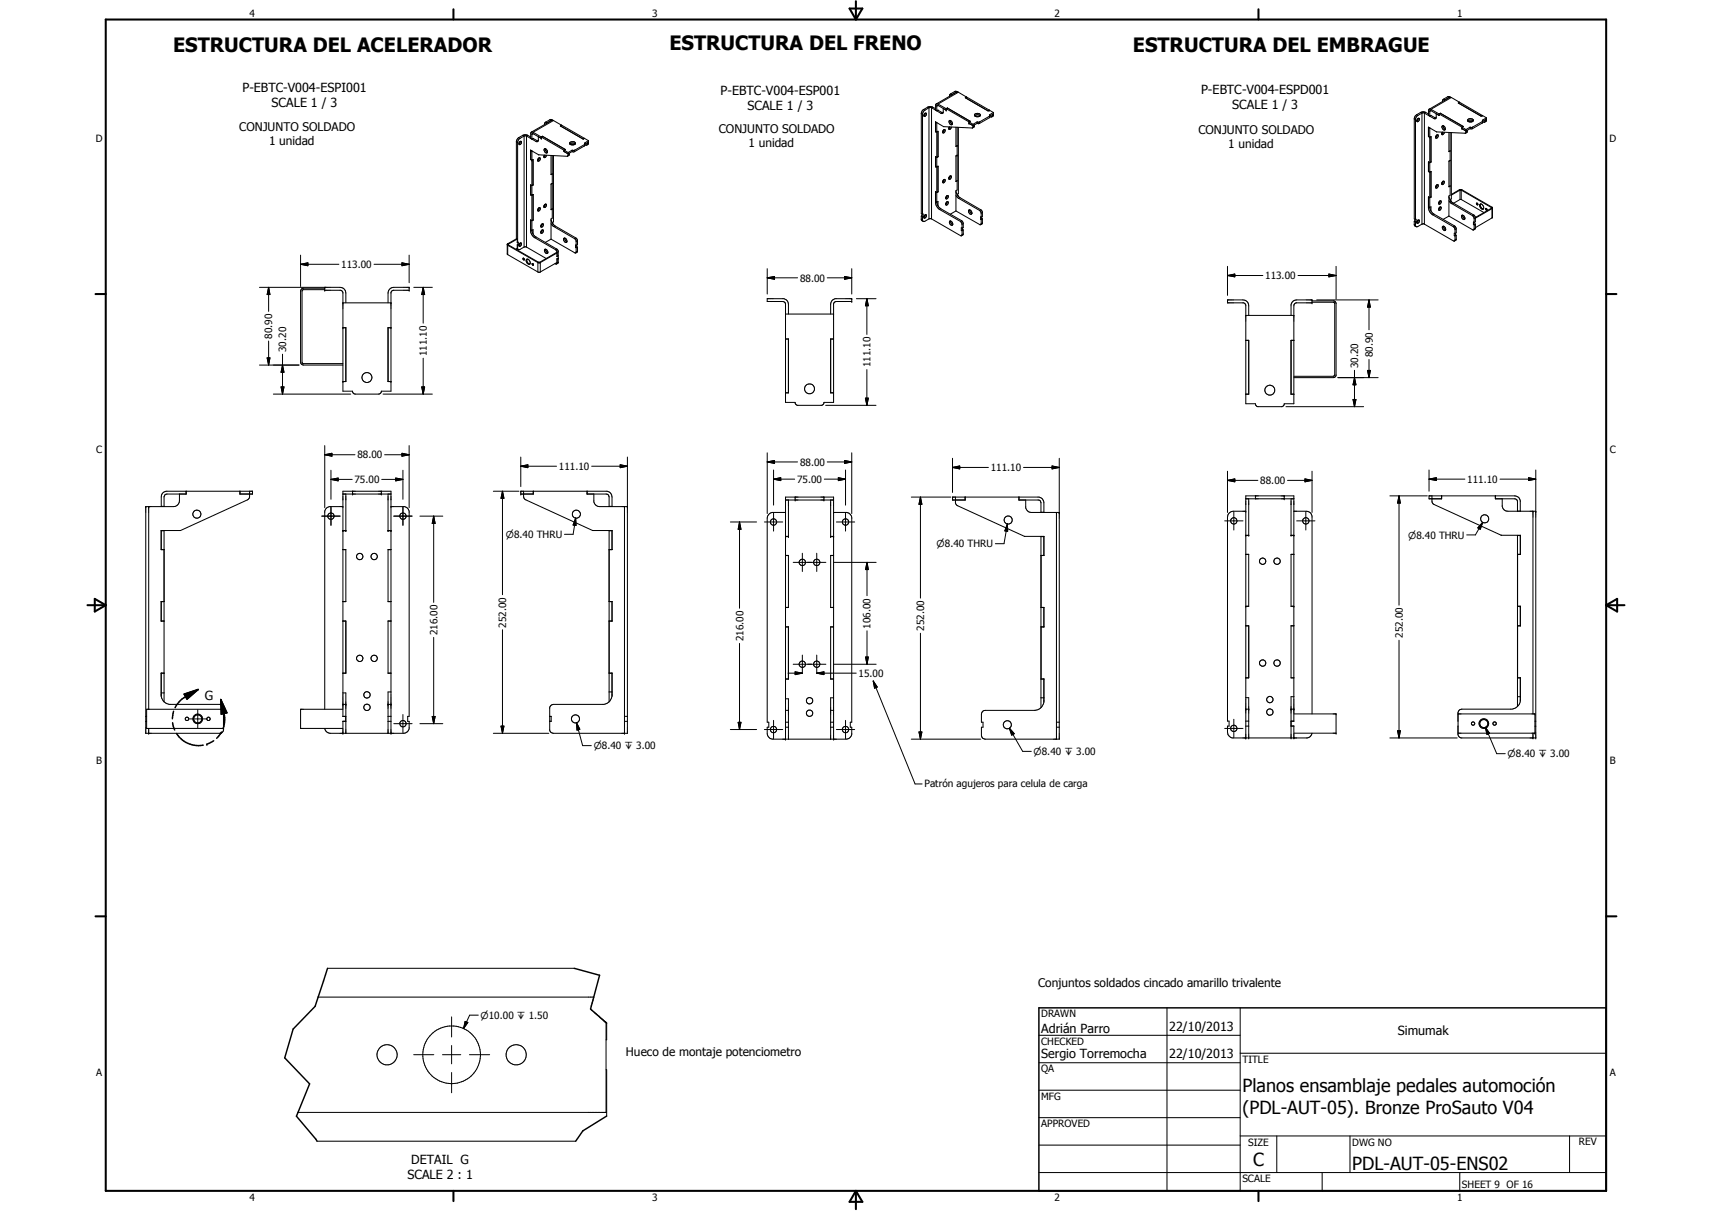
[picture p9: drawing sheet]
<svg xmlns="http://www.w3.org/2000/svg" width="594mm" height="420mm" viewBox="0 0 594 420" stroke-linecap="round" stroke-linejoin="round" font-family="sans-serif">
<defs><g id="words">
<g font-size="6.9">
<text x="232.3" y="17.5">ESTRUCTURA DEL FRENO</text>
<text x="393.1" y="18">ESTRUCTURA DEL EMBRAGUE</text>
<text x="60.1" y="18.1">ESTRUCTURA DEL ACELERADOR</text>
</g>
<g font-size="6.3">
<text x="431.1" y="379">Planos ensamblaje pedales automoción</text>
<text x="431.1" y="386.5">(PDL-AUT-05). Bronze ProSauto V04</text>
<text x="434.8" y="404.7">C</text>
<text x="469.2" y="406">PDL-AUT-05-ENS02</text>
</g>
<g font-size="4.4">
<text x="84.1" y="32">P-EBTC-V004-ESPI001</text>
<text x="250" y="32.8">P-EBTC-V004-ESP001</text>
<text x="416.8" y="32.7">P-EBTC-V004-ESPD001</text>
<text x="94.3" y="37.3">SCALE 1 / 3</text>
<text x="259.4" y="38.1">SCALE 1 / 3</text>
<text x="427.6" y="38">SCALE 1 / 3</text>
<text x="71.1" y="242.9">G</text>
<text x="361.3" y="358.4">Adrián Parro</text>
<text x="405.7" y="357.7">22/10/2013</text>
<text x="485" y="359.2">Simumak</text>
<text x="361.3" y="367.1">Sergio Torremocha</text>
<text x="405.7" y="367.2">22/10/2013</text>
<text x="142.7" y="403.7">DETAIL G</text>
<text x="141.4" y="408.9">SCALE 2 : 1</text>
</g>
<g font-size="4.1">
<text x="83" y="45.5">CONJUNTO SOLDADO</text>
<text x="249.5" y="46">CONJUNTO SOLDADO</text>
<text x="415.9" y="46.6">CONJUNTO SOLDADO</text>
<text x="93.4" y="50.4">1 unidad</text>
<text x="259.8" y="51">1 unidad</text>
<text x="426.2" y="51.5">1 unidad</text>
<text x="360.2" y="342.4">Conjuntos soldados cincado amarillo trivalente</text>
<text x="217.2" y="366.4">Hueco de montaje potenciometro</text>
</g>
<g font-size="3.5">
<text x="86.6" y="5.8">4</text>
<text x="226.3" y="5.8">3</text>
<text x="365.9" y="5.8">2</text>
<text x="505.6" y="5.8">1</text>
<text x="33.3" y="49.4">D</text>
<text x="558.5" y="49.4">D</text>
<text x="118.4" y="93">113.00</text>
<text x="277.6" y="97.7">88.00</text>
<text x="439" y="96.9">113.00</text>
<text x="94.5" y="117.6" transform="rotate(-90 94.5 117.6)">80.90</text>
<text x="99.3" y="122.1" transform="rotate(-90 99.3 122.1)">30.20</text>
<text x="148.2" y="123.5" transform="rotate(-90 148.2 123.5)">111.10</text>
<text x="476.3" y="123.9" transform="rotate(-90 476.3 123.9)">80.90</text>
<text x="302.1" y="127.5" transform="rotate(-90 302.1 127.5)">111.10</text>
<text x="471.3" y="127.7" transform="rotate(-90 471.3 127.7)">30.20</text>
<text x="33.4" y="157.3">C</text>
<text x="124" y="159">88.00</text>
<text x="277.6" y="161.6">88.00</text>
<text x="558.6" y="157.3">C</text>
<text x="123" y="167.6">75.00</text>
<text x="194" y="163">111.10</text>
<text x="276.6" y="167.6">75.00</text>
<text x="343.8" y="163.5">111.10</text>
<text x="437.3" y="168">88.00</text>
<text x="509.1" y="167.5">111.10</text>
<text x="151.8" y="220.4" transform="rotate(-90 151.8 220.4)">216.00</text>
<text x="175.7" y="217.7" transform="rotate(-90 175.7 217.7)">252.00</text>
<text x="302.1" y="218.1" transform="rotate(-90 302.1 218.1)">106.00</text>
<text x="320.7" y="218.9" transform="rotate(-90 320.7 218.9)">252.00</text>
<text x="486.7" y="221.3" transform="rotate(-90 486.7 221.3)">252.00</text>
<text x="258" y="222.4" transform="rotate(-90 258 222.4)">216.00</text>
<text x="297.9" y="234.9">15.00</text>
<text x="33.4" y="265.2">B</text>
<text x="558.6" y="265.2">B</text>
<text x="320.8" y="273">Patrón agujeros para celula de carga</text>
<text x="361.3" y="353">DRAWN</text>
<text x="361.3" y="362.5">CHECKED</text>
<text x="431.1" y="368.7">TITLE</text>
<text x="33.4" y="373.2">A</text>
<text x="361.3" y="372.1">QA</text>
<text x="558.6" y="373.2">A</text>
<text x="361.3" y="381.6">MFG</text>
<text x="361.3" y="391.1">APPROVED</text>
<text x="433.1" y="397.5">SIZE</text>
<text x="469.2" y="397.5">DWG NO</text>
<text x="547.9" y="397.4">REV</text>
<text x="431.1" y="410.2">SCALE</text>
<text x="507.3" y="412.3">SHEET 9 OF 16</text>
<text x="86.6" y="416.7">4</text>
<text x="226.3" y="416.7">3</text>
<text x="365.9" y="416.7">2</text>
<text x="505.6" y="416.7">1</text>
</g>
<g font-size="3.3">
<text x="175.5" y="186.7">n8.40 THRU</text>
<text x="325" y="189.9">n8.40 THRU</text>
<text x="488.6" y="186.9">n8.40 THRU</text>
<text x="206" y="260">n8.40 x 3.00</text>
<text x="358.7" y="262">n8.40 x 3.00</text>
<text x="523.1" y="262.8">n8.40 x 3.00</text>
<text x="166.8" y="353.5">n10.00 x 1.50</text>
</g>
</g></defs>
<g fill="none" stroke="#000" stroke-width=".35">
<path d="M319.7 39.5l.4 .2M320.5 38l-.5 .5-.3 .7v34.9l.4 .3M320.5 38l.5 .2M320.9 39.4l.3-.2a.55 .55 0 0 1 .1 .8 .55 .55 0 0 1-.7 .2zM321 38.2l-.9 1.3v34.9M321.1 39.2l-.5 .9M321.9 37.2l-1.4 .8M321.9 37.2l.5 .2M321.9 37.2l.8-.2 .9 .2M322.4 37.4l-1.4 .8M322.4 37.4v38.5M322.4 37.4h.9"/>
<path d="M323.3 37.4v38.5M323.3 37.4l3.2 1.9M323.6 37.2l-.3 .2M323.6 37.2l1 .5M325.1 38.4l.4-.2 1.4 .8M325.5 36.1l-.6-.1-.3 .6v1.6l.5 .2M325.5 36.6l2.8 1.6v-.5M325.5 36.6l-.4 .1v1.7M325.5 36.1l2.8 1.6M325.5 36.6l-.4 .2M326.9 39l.3 .2M326.9 39l-.4 .3"/>
<path d="M327.2 39.2l-.4 .2-.3-.1M327.3 37.6l-.1 1.6M328.3 37.7l7.9 4.6M328.8 37.5l7.9 4.6-.5 .2M328.8 37.5l-.5 .2M328.8 37.5h.1M329.5 33.2l.1 .1M329.9 32.6l-.4 .3v.5M329.9 32.6l.4 .2M330.2 32.9h.1M330.3 32.8v.1M330.3 32.8l-.2 .2"/>
<path d="M331.3 31.7l-1.4 .9M331.3 31.7l.9 .2M331.3 31.7l.4 .3M331.7 32l-1.4 .8M331.7 32h.9M332.1 31.9l-7.2 4.2M332.6 32l2.8 1.7M332.6 32l-7.1 4.1M335 33.9l7.9 4.6 .4-.3-.4 .3zM335.4 33.7l-.4 .2M335.4 33.7l9.3 5.3M344.7 39v1.1l-.6 .5"/>
<path d="M344.7 39.9l-.4 .3M344.7 39l-1.4 .9v1M491.6 39.8l-.8 1.2v34.9l.4 .3M491.6 39.8l.4 .2M493 39l-1.4 .8M493 39l.4 .2M493 39l.7-.2 1 .2M493.4 39.2l-1.4 .8M493.4 39.2v38.6M493.4 39.2h.9M494.3 39.2v38.6M494.3 39.2l3.2 1.9"/>
<path d="M494.7 39l-.4 .2M494.7 39l1 .5M496.6 37.9h-.7l-.2 .5v1.6l.4 .3M496.6 38.4l-.5 .1v1.8M496.6 38.4l2.8 1.6M496.6 37.9l2.8 1.6M496.6 38.4l-.5 .3M499.4 39.5v.5M499.4 39.5l7.9 4.6M499.8 39.3l7.9 4.6M499.8 39.3l-.4 .2M499.8 39.3h.1"/>
<path d="M500.6 35.1l.1 .1M500.9 34.4l-.3 .8M500.9 34.4l.4 .3M501.3 34.7v.1M501.3 34.7l-.1 .1M502.4 33.6l-1.5 .8M502.4 33.6l.9 .1M502.4 33.6l.4 .2M502.8 33.8l-1.5 .9M503.3 33.7l-.5 .1M503.3 33.7l-7.3 4.2M503.3 33.7l.3 .1"/>
<path d="M503.6 33.8l10.7 6.2M503.6 33.8l-7 4.1M506.5 35.5l-.5 .2 8 4.6 .3-.3M179.2 49.2l.4 .3M180 47.8l-.8 1.2v33.8M180 47.8l.5 .2M180.4 49.1l.4-.1a.6 .6 0 0 1 .1 .8 .6 .6 0 0 1-.8 .2zM180.5 48l-.6 .5-.3 .8v34.9M180.5 49l-.4 .9M181.4 46.9l-1.4 .9M181.4 46.9l.5 .3M181.4 46.9l.8-.2 .9 .2"/>
<path d="M181.9 47.2l-1.4 .8M181.9 47.2v38.5M181.9 47.2h.8M182.7 47.2v38.5M182.7 47.2l3.3 1.9M183.1 46.9l-.4 .3M183.1 46.9l1 .6M184.1 52.1v3.3l.5 .2 .4-.3v8.9M184.1 52.1l.5 .3v27.8l.5 1.2 .9 .8M184.1 52.1l2.8 1.6M184.4 45.8l-.3 .4v1.8l.5 .3M184.4 45.8l.6 .1"/>
<path d="M184.6 48.3l.3-.3 1.5 .8M185 46.4l-.4 .1v1.8M185 46.4l2.8 1.6M185 45.9l2.8 1.6M185 46.4l-.4 .3M186.4 48.8l.3 .1M186.4 48.8l-.4 .3M186.7 48.9l-.4 .3-.3-.1M186.9 54.9a.37 .37 0 0 1 .5-.1 .37 .37 0 0 1 0 .5l-.3 .5-.5 .1zM186.9 53.7h.1M187.1 54.8l-.5 .8M187.8 47.5l.4-.2 7.9 4.6"/>
<path d="M187.8 48l-1-.6-.1 1.5M187.8 47.5v.5M187.8 47.5l7.9 4.6M187.8 47.5l.4-.2 8 4.6M188.9 53.8l-.2 .7 .2 .2 .5-.2 .2-.7M189 53.8v.3M189 43l.1 .1M189.1 53.8l-.4 .6M189.2 51.6l.2 .7 .6 .5M189.2 51.6h-.1a.84 .84 0 0 0-.1 1 .84 .84 0 0 0 .9 .4l.1-.2M189.2 51.6l.7 .7 .1 .5M189.4 42.4l-.4 .3v.5"/>
<path d="M189.4 42.4l.4 .2M189.8 42.6v.1M189.8 42.6l-.2 .2M190.8 41.6l-1.4 .8M190.8 41.6l.5-.2 .4 .3M190.8 41.6l.4 .2M191.2 41.8l-1.4 .8M191.2 53.9v6.7M191.6 41.7l-7.2 4.1M191.6 54v21.7l-.4 .2v7.1M191.7 41.7l-.5 .1M191.7 41.7l.4 .1"/>
<path d="M192.1 54v23l-.3 .1v.5M192.1 41.8l2.8 1.6M192.1 41.8l-7.1 4.1M194.5 43.7l7.8 4.6 .5-.3M194.9 43.4v.1M195.7 52.6h.1M195.7 52.6l1.4 .8M195.7 52.1v.5M195.7 52.1l1.4 .8M196.2 51.9l-.5 .2M197.1 53.4l.5-.2v.5l-.8 .5-9.8-.5M197.1 52.9l-.1 1.2"/>
<path d="M197.6 53.6l-.5 .2M197.7 49.4a1.17 1.17 0 0 1 2 .4 1.03 1.03 0 0 1-1.1 .6 1.03 1.03 0 0 1-.9-1zM197.7 50l1-.4 .9 .4M197.9 50.1l1.4 .1M198.5 52.1l-1.4 .8M198.5 52.6l-1.4 .8M198.5 52.1v.5M198.5 52.1h.9M198.5 52.6h.9M199.4 52.1v.5M202.8 48l-.4 .3-8-4.6 .5-.3 9.3 5.4M202.8 48h.1"/>
<path d="M202.8 50.2v.4M202.8 50.2l-3.4 1.9M202.8 50.6l-3.4 2M203 50l1.2-.7-.4 .3-.2 .7M203 50.3h.6M203 50l-.2 .2M204.2 48.8l-1.4 .9v.9M204.2 48.8v.9M204.2 49.7l-.6 .6M204.2 49.7l-.4 .3M324.6 54.4v3.3l.5 .3 .4-.3M324.6 54.4l.5 .2"/>
<path d="M324.7 42.3l.4 .3M325.1 42.6v27.6M325.1 42.6h.1M325.5 57.7h.1M325.5 54.4h.1M325.5 57.7v8.8M325.5 54.4l-.4 .3-.5-.3M327.4 45.1l.3-.1a.58 .58 0 0 1 .2 .7 .58 .58 0 0 1-.8 .3zM327.6 45l-.5 .8M329.4 44l-.2 .7 .3 .2 .5-.3 .2-.5M329.5 44v.4M329.6 44.1l-.4 .5"/>
<path d="M329.7 41.8l.6 .5 .2 .8M329.7 41.8a.74 .74 0 0 0-.2 1 .74 .74 0 0 0 1 .3M329.7 41.8l.2 .7 .6 .6M331.7 44.2v6.6l.4-.3-.4 .3M332.1 44.2v21.7l-.4 .3v7M332.1 53.8l-.4 .3v8.9l.4-.3M332.6 44.2v23l-.3 .1v.6M336.2 42.3v.5l1.4 .8M336.2 42.3l1.4 .8M336.6 42.1l-.4 .2M337.6 43.6l.5-.3v.5M337.6 43.1l-.2 1.3-10-.5-2.8-1.6v3.3l.5 .2 .4-.2v8.8"/>
<path d="M338.1 43.8l-.6 .6M338.1 43.8l-.5 .2M338.2 40.2a1.38 1.38 0 0 1 1.9 0M338.4 40.3l1.4 .1M339.1 42.3l-1.5 .8M339.1 42.8l-1.5 .8M339.1 42.3v.5M339.1 42.3h.8M339.1 42.8h.8M339.9 42.3v.5M340.1 40.2a1.03 1.03 0 0 0-.6-.9 1.03 1.03 0 0 0-1.1 .2l-.2 .5 .2 .3M340.1 40.2l-.3 .2"/>
<path d="M343.3 40.3l-3.4 2M343.3 40.9l-3.4 1.9M343.3 40.3v.6M343.4 40.3h-.1M343.5 40.2l-.1 .1M344.3 40.2l-.1 .3-.7 .1M344.3 40.2v-.4l.4-.3-1.2 .8M490.8 41.3l.4 .2M491.8 41.3l.6-.3a.64 .64 0 0 1 0 .8 .64 .64 0 0 1-.7 .2zM492 40l-.8 1.3v34.9M492.1 41.1l-.5 .9M495.7 47.4l.4 .2 .5-.2v8.8"/>
<path d="M495.7 56.2v3.3M495.7 56.2l.4 .2M495.7 47.4h.1M495.7 59.5h.1M495.7 59.5l.4 .3M495.7 56.2h.1M495.8 44.2l.3 .2M496.1 44.4h.1M496.1 59.7l.5-.2v8.9M496.1 44.4v27.7M496.5 40l1.5 .9M496.5 59.5l-.4 .3"/>
<path d="M496.5 56.2h.1M496.6 40l-.5 .3M496.6 56.2l-.5 .3-.4-.3M498 40.9l.3 .1M498 40.9l-.5 .2M498.4 46.9l.6-.1 .1 .6a.54 .54 0 0 1-.3 .5 .54 .54 0 0 1-.6-.1zM498.7 46.8l-.5 .9M499.4 40h.1M499.4 40l-1-.5-.1 1.5-.8 .1M500.5 45.8a.43 .43 0 0 0-.3 .6 .43 .43 0 0 0 .6 .3l.4-.8M500.6 45.8v.3M500.8 45.8l-.6 .6"/>
<path d="M500.8 43.6h-.1a.83 .83 0 0 0-.2 1 .83 .83 0 0 0 1 .4v-.1M500.8 43.6a1.14 1.14 0 0 1 .7 1.3M500.8 43.6l.2 .8 .5 .5M502.8 46v6.6l.4-.2M503.2 55.7l-.4 .2v8.9l.4-.3M503.2 52.4h.1M503.2 52.4l-.4 .2M503.2 46v21.7l-.4 .3v7M503.6 46v23l-.2 .1v.6M507.3 44.1v.5l1.4 .9M507.3 44.1l1.4 .9M507.7 43.9h.1"/>
<path d="M507.7 43.9l-.4 .2M508.7 45.5l.4-.3v.7l-.5 .3M508.7 45l-.2 1.2-10-.4-2.8-1.7v3.3M509.1 45.6l-.4 .2M509.3 42a1.38 1.38 0 0 1 1.9 0M509.5 42.1l1.4 .1M509.5 42.2h1.4M510.2 44.1l-1.5 .9M510.2 44.6l-1.5 .9M510.2 44.1v.5M510.2 44.1h.8M510.2 44.6h.8"/>
<path d="M511 44.1v.5M511.2 42l-.3 .2M511.2 42a.97 .97 0 0 0-.7-.9 .97 .97 0 0 0-1.1 .3l-.2 .4 .3 .4M514.4 40l1.4 .9M514.4 42.2l-3.4 1.9M514.4 42.7l-3.4 1.9M514.4 42.2v.5M514.6 42.1l1.2-.7-.4 .2-.3 .8h-.5M514.6 42l-.2 .2M515.8 40.9v.9M515.8 41.8l-.6 .6M515.8 41.8l-.4 .2"/>
<path d="M515.8 40.9l-1.4 .8v1M184.1 79.7l.5 .2 .4-.2v1.5M184.1 64.2v3.3l.5 .2 .4-.2M184.1 64.2l.5 .2 .3-.2M184.1 64.2l.5 .2 .4-.2M184.4 79.9l-.3 .1M184.9 67.5h.1M184.9 64.2h.1M184.9 76.3l.1 .1M185 67.5v8.9M185 76.3l-.4 .3-.5-.3v4a3.3 3.3 0 0 0 1.4 2.2M186.9 72.2l.2-.1a.58 .58 0 0 1 .3 .7 .58 .58 0 0 1-.8 .3z"/>
<path d="M187.1 72.1l-.5 .8M188 79.9l.3-.1a.68 .68 0 0 1 .1 .8 .68 .68 0 0 1-.7 .3zM188.1 77.6l-.5 .9M188.1 79.8l-.5 .9M188.2 77.6a.58 .58 0 0 1 .2 .8 .58 .58 0 0 1-.7 .3l-.1-.2M188.2 77.6l-.6 .9M189 71l.4-.2a.78 .78 0 0 1-.4 1.2l-.3-.2zM189 71v.5M189.2 70.9l-.5 .9M191.2 60.6l.4-.3zM191.2 77.6l1 1M191.2 76.2a3 3 0 0 0 1.4 2.2"/>
<path d="M191.2 63.9l.4-.2zM191.2 63.9v8.9l.4-.3M191.6 72.5h.1M191.6 72.5l-.4 .2M191.9 77.7l.2 .2M192 77.9h.1M192.1 77.9h.1M192.2 78.6l7.2 4.2M192.6 78.4l7.2 4.1M192.6 78.4l-.4 .2M319.7 75l.4 .2M319.7 75v1.4l.7 .4"/>
<path d="M319.7 76l.4 .2M319.9 74.3v.5M319.9 74.8l.4 .3M319.9 74.8l-.2 .2M320.1 74.4l.2-.1v.8M320.1 75.2v1.3l.5 .4 1.8-1M320.3 75.1l-.2 .1M320.8 74.8l.5-.3a.63 .63 0 0 1 .1 .8 .63 .63 0 0 1-.8 .2zM321.1 74.5l-.5 .9M322.4 75.9h.9M323.3 75.9l10.4 5.9M324.6 66.5v4l.7 1.6 .7 .6"/>
<path d="M324.6 66.5l.5 .3 .4-.3M324.6 69.9l.5 .2M324.6 66.5h.1M324.9 70.1l-.3 .1M325.1 70.1l.4-.2v1.5M325.1 70.1l.4 1.2 1 1.1M325.5 66.5h.1M326 72.7l7.3 4.1M326.5 72.4l7.2 4.2M326.5 72.4l-.5 .3M327.2 63.4h.1M327.4 62.4l.3-.1a.46 .46 0 0 1 .4 .4 .46 .46 0 0 1-.3 .5l-.4 .3-.3-.3z"/>
<path d="M327.6 62.3l-.5 .9M328.5 70.1a.39 .39 0 0 1 .6 0 .39 .39 0 0 1-.1 .6 .41 .41 0 0 1-.5 .5 .41 .41 0 0 1-.3-.5zM328.5 68l.3-.2 .3 .3-.1 .5-.5 .4-.4-.3zM328.6 67.9l-.5 .8M328.6 70l-.5 .9M329.5 61.2v.4M329.6 61.1a.46 .46 0 0 1 .6 .3 .46 .46 0 0 1-.3 .6l-.4 .2-.3-.2zM329.7 61.1l-.5 .8M329.9 76.7l.5 .5 .2 .7M329.9 76.7l.1 .7 .6 .5M329.9 76.7a.74 .74 0 0 0-.3 1 .74 .74 0 0 0 1 .2M331.7 73.2l8.6 4.7"/>
<path d="M331.7 67.8l1 1M331.7 66.4l.6 1.4 .8 .8M331.7 73.2l-2 1.1M332.1 62.7h.1M332.4 67.9l.2 .1M332.6 68l-.1 .1M332.6 68v.1M332.7 68.8l7.2 4.2M333.1 68.6l7.2 4.2M333.1 68.6l-.4 .2M333.3 76.8l.5 1M333.6 79.9l.2 .2"/>
<path d="M333.7 76.6l.6 1M333.7 76.6l-.4 .2M333.8 79.2l-.2-.2v.9M333.8 77.8v1.4M334 79.7l.3 .1M334 79.7l-.4 .2M334 79.1v.6M334.3 79.8l-.5 .3M334.3 77.6v1.4l-.5 .2M334.3 79.8v1.4M334.3 77.6l-.5 .2M336.5 72.8h-.1a.78 .78 0 0 0-.1 1 .78 .78 0 0 0 1 .3"/>
<path d="M336.5 72.8l.6 .5 .2 .8M336.5 72.8l.3 1 .5 .3M339.9 73l.6 1M340.3 76.1l.2 .1M340.3 72.8l.6 .8v1.5l-.4 .3M340.3 72.8l-.4 .2M340.5 75.4l-.2-.2v.9M340.5 74v1.4M340.5 76.2v1.4M340.5 77.6l-.2 .3M340.7 75.8l.2 .1M340.7 75.8l-.4 .3"/>
<path d="M340.7 75.2v.6M340.9 75.9l-.4 .3M340.9 75.9v1.6l-.6 .4M340.9 73.7l-.4 .3M340.9 77.3l-.4 .3M490.8 76.8l.4 .2M490.8 76.8v1.4l.6 .5M490.8 77.9l.4 .2M491 76.1v.6M491 76.7l.4 .2M491 76.7l-.2 .1M491.2 76.2l.2-.1v.8"/>
<path d="M491.2 77v1.3l.3 .4M491.4 76.9l-.2 .1M491.9 76.5l.5-.2a.61 .61 0 0 1 0 .8 .61 .61 0 0 1-.7 .2zM492.1 76.3l-.5 .9M493.4 77.8h.9M493.4 77.8l-1.9 .9M494.3 77.8l10.4 5.8M495.7 68.3v3.8M495.7 68.3l.4 .3 .5-.2M495.7 72.1a3.2 3.2 0 0 0 1.4 2.4M495.7 71.8l.4 .2M495.7 68.4h.1"/>
<path d="M496 71.9l-.3 .2M496.1 72l.5-.2v1.4M496.1 72a3.3 3.3 0 0 0 1.4 2.3M496.5 68.4h.1M497.1 74.5l7.2 4.2M497.5 74.3l7.3 4.1M497.5 74.3l-.4 .2M498.4 64.3l.4-.2a.74 .74 0 0 1 .2 .7 .74 .74 0 0 1-.7 .5l-.1-.5zM498.7 64.1l-.5 .9M499.4 72.1l.6-.3a.69 .69 0 0 1 0 .8 .69 .69 0 0 1-.7 .3zM499.5 69.8l.4-.2a.68 .68 0 0 1 .1 .8 .68 .68 0 0 1-.7 .4zM499.7 71.8l-.5 .9"/>
<path d="M499.7 69.7l-.5 .9M500.5 63.5l-.3 .3M500.6 78.6l.1-.1a.88 .88 0 0 1 .8 .5 .88 .88 0 0 1-.1 1 1.07 1.07 0 0 1-.8-1.4zM500.6 63v.5M500.7 62.9h.1a.58 .58 0 0 1 .3 .8 .58 .58 0 0 1-.8 .2l.3-.9M500.7 62.9l-.1 .1M500.8 62.9l-.3 .6M501 78.5l.1 .7 .5 .6M502.8 75l8.6 4.8M502.8 69.6l1 1.1M502.8 68.2a3 3 0 0 0 1.4 2.2M502.8 75l-2 1.1"/>
<path d="M503.5 69.8h.1M503.6 69.8l-.1 .1M503.6 69.8v.2M503.8 70.7l7.2 4.1M504.2 70.4l7.2 4.2M504.2 70.4l-.4 .3M504.3 78.7l.6 .8v1.5M504.8 78.4l.5 1M504.8 78.4l-.5 .3M505.3 79.4v1.4l-.4 .2M505.3 79.4l-.4 .2M506.4 65.8l.2 .2"/>
<path d="M506.4 65.8l-2.8 1.7M506.4 65.8h.9M506.6 69.2l-2.2 1.3M506.6 66l-3 1.7M506.6 66v3.2M506.6 66h.5M506.6 69.2h.5M507.1 66v3.2M507.1 69.2l7.8 4.5M507.1 66l10.4 6M507.3 65.8l-.2 .2M507.3 65.8l10.4 6.1"/>
<path d="M507.6 74.7a.53 .53 0 0 0-.5 .4 .53 .53 0 0 0 .2 .5l.7 .6 .3-.3M507.6 74.7l.4 .3 .3 .9M507.6 74.7l.1 .7 .6 .5M511 74.8l.5 1M511.3 77.9h.1M511.3 77.9l.2 .1M511.4 74.6l.6 1M511.4 74.6l-.4 .2M511.5 75.8v3.6M511.5 79.4l-.1 .4M512 77.8l-.5 .2M512 75.6v1.4h-.7v.9"/>
<path d="M512 77.8v1.4M512 75.6l-.5 .2M512 79.2l-.5 .2M512 79.2l-.6 .6M512.6 70.5a.31 .31 0 0 0-.2 .4 .31 .31 0 0 0 .4 .2M512.6 70.5l.2 .5M512.8 71v.1M513.7 70.8a1.2 1.2 0 0 1 .9 1.8 1.14 1.14 0 0 1-.9-1.8zM513.8 70.8a1.28 1.28 0 0 0 1 1.7M515.6 72.3a.31 .31 0 0 1 .4 .2 .31 .31 0 0 1-.3 .4zM515.7 72.3l.3 .5M517.5 72.3l-5.6 3.2"/>
<path d="M517.5 72.3l.2 .1M517.5 72v.3M517.7 72.4l-5.7 3.3M517.7 75.6l-5.7 3.4M517.7 72.4v3.2M517.7 71.9v3.7M517.7 71.9l-.2 .1M517.9 72.2l-.2 .2M90 99.7h28a2 2 0 0 1 2 2v3.4M93.2 99.7l.5 2.5h-1zM93.2 99.7v8.3M104.3 91.7l2.5-.5v1z"/>
<path d="M104.3 88.5v10.9M104.3 91.7h13.3M112.7 99.7v1h5.5l.8 .8v34.2h3.3l.2 .7 .8 .3h8l.6-.2 .4-.8h3.4v-34.2l.7-.8h5.6v-1h-5.4a2 2 0 0 0-1.9 2v3.4M112.7 100h-7.6l-.8 .8v25.1l.4 .5 .6 .3h13.7M129.8 91.7h12.2M139.5 91.2l2.5 .5-2.5 .5zM142 88.5v9.6M143.6 99.7h6.4M146.8 99.7l.6 2.5h-1.1zM146.8 99.7v12.4M176 84.9l.2 .2M176.2 84.6v3.7"/>
<path d="M176.2 85.1v3.2M176.2 84.6l.2 .1M176.2 85.1l10.4 6M176.2 88.3l10.4 6.1M176.4 84.7v.3M176.4 85l-.2 .1M176.4 85l10.5 6M179.5 85h.1M179.5 84.1l.1 .1M179.5 86l.1 .1M179.5 84.1h.1M179.5 82.9v1.2"/>
<path d="M179.5 85v1.1l-.5 .4M179.5 82.9l-.2-.1-3.1 1.8M179.5 82.9l-3.1 1.8M179.6 84.2l.2-.2v.9M179.6 85l.2 1.6M179.7 84.8l.1 .1M179.7 84.8l-.2 .2M179.7 84.1v.7M179.8 84.9l-.2 .1M180.5 84.3h.1a.56 .56 0 0 1 .3 .8 .56 .56 0 0 1-.8 .2zM180.5 84.3l-.4 .9M181.5 89.6l.4 .2v.4l-.4-.2z"/>
<path d="M181.6 89.6l.3 .5M181.9 85.7l-1.8 1-.8-.4M181.9 85.7h.8M182.7 85.7l6.9 4M182.8 89.9a1.25 1.25 0 0 1 1.1 1.7M182.8 89.9a1.08 1.08 0 0 0 0 1.2 1.08 1.08 0 0 0 1.1 .5M182.9 89.9l-.1 .1a1.26 1.26 0 0 0 1.1 1.6M184.8 91.4v.5h.3M184.8 91.4l.3 .5M185.5 82.5l7.2 4.1M186 82.2l7.2 4.2M186 82.2l-.5 .3"/>
<path d="M186.6 91.1v3.3M186.6 91.1h.9M186.6 94.4h.9M186.9 91l-.3 .1M186.9 91h.4M187.3 91l.2 .1M187.5 91.1v3.3M189.4 86.5l.1 .7 .6 .5M189.4 86.5l-.2-.1a.83 .83 0 0 0-.1 1.1 .83 .83 0 0 0 .9 .3l.1-.1M189.4 86.5l.4 .3 .3 .9M191.2 83l8.6 4.8M191.2 83l-2 1.1"/>
<path d="M192.6 91.4l.6 .2M192.7 86.6l.6 1M193.2 86.4l.5 .8v3.9l-.5 .5M193.2 86.4l-.5 .2M193.3 89.8h.1M193.3 89.8l.4-.2-.4 .2M193.3 87.8v1.2M193.3 87.8l-.2-.2-5.8 3.4M193.3 89.8v1.3l-5.8 3.3M193.3 87.8l-5.8 3.3M193.3 87.6v1.4M193.3 89.8v1.4"/>
<path d="M193.3 91.2l-.1 .4M193.7 88.7l-.4 .3M193.7 91l-.4 .2M193.7 87.4l-.4 .2M195.6 82.7a.79 .79 0 0 1 1 .4 .79 .79 0 0 1-.3 1 1.19 1.19 0 0 1-.7-1.4zM196 82.6l.2 .8 .5 .5M199.4 82.8l.5 .6v1.7M199.7 85.9l.2 .1M199.8 82.5l.6 1M199.8 82.5l-.4 .3M199.9 85.1l-.2-.1v.9M199.9 86l-.1 1.8"/>
<path d="M200.1 85.6l.3 .2M200.1 85.6l-.4 .3M200.1 85v.6M200.4 85.8l-.5 .2M200.4 83.5v1.4l-.5 .2M200.4 85.8v1.3M200.4 83.5l-.5 .3M200.4 87.1l-.5 .3M200.4 87.1l-.6 .7M266.2 96.4l2.6-.5v1zM266.2 93.2v8.8M266.2 96.4h10.6"/>
<path d="M287.1 96.4h8.5M293.1 95.9l2.5 .5-2.5 .5zM295.6 93.2v8.8M333.8 80.1v1.3M333.8 81.4l-.1 .4M334.3 81.2l-.5 .2M334.3 81.2l-.6 .6M425.9 95.6l2.6-.5v1zM425.9 92.4v10.1M425.9 95.6h12.3M450.4 95.6h13.2M461.1 95.1l2.5 .5-2.5 .5z"/>
<path d="M463.6 92.4v11.4M504.6 81.7l.3 .2M504.9 81l-.3-.1v.8M504.9 81.9l-.2 1.7M505.1 81.5l.2 .1M505.1 81.5l-.5 .2M505.1 80.9v.6M505.3 81.6l-.4 .3M505.3 81.6v1.4M505.3 83l-.4 .2M505.3 83l-.6 .6M93.2 118.3v8.4"/>
<path d="M112.7 100.5h-7.5l-.3 .3-.1 24.8 .4 .6h13.8M119 113.7h1v18.7h-1M119 105.1h16.7M135.7 113.7h-1v18.7h1M272.6 117.6h1v18.7h-1M272.6 109h16.7M273.6 109v-3.4a1.98 1.98 0 0 0-1.7-2h-5.7v1h5.4l.6 .2 .4 .6v34.2h3.3l.2 .7 .6 .3h8.5l.6-.5 .1-.5h3.4v-34.2l.3-.6 .6-.2h5.4v-1h-5.7l-.9 .5-.7 1.2-.1 3.7M289.3 117.6h-1.1v18.7h1.1M297.2 103.6h6.8M300.8 103.6l.5 2.5h-1zM300.8 103.6v12.4M432.3 118.1h1v18.7h-1"/>
<path d="M432.3 109.4h16.7M433.3 109.4v-3.3a2 2 0 0 0-2-2h-5.4v1h5.6l.8 .7v34.3h3.3l.3 .6 .5 .4h8.5l.6-.6 .1-.4h3.4v-34.3l.8-.7h5.5v-1h-5.3a1.98 1.98 0 0 0-2 1.6v3.7M449 118.1h-1v18.7h1M455.3 104.9h7.4l.4 .3 .1 24.8-.5 .6h-13.7M455.3 104.4h7.6l.7 .8v25.1l-.2 .4-.7 .3h-13.7M456.9 104.1h21.3M475.1 104.1l.4 2.5h-1zM475.1 104.1v10.3M90 126.7h13.8M92.7 124.2h1l-.5 2.5zM94.9 136.7h26.8M97.5 134.2h1l-.5 2.5z"/>
<path d="M98 126.7l.5 2.5h-1zM98 122.9v13.8M132.9 136.7h17.1M146.3 134.2h1.1l-.6 2.5zM146.8 124.3v12.4M300.3 138.1h1l-.5 2.5zM300.8 128.2v12.4M432.3 136.7h1M448 136.7h1M464.3 131h13.9M469.5 138.6h1l-.5 2.5zM470 131l.5 2.5h-1z"/>
<path d="M470 128.5v12.6M474.5 128.5h1l-.4 2.5zM475.1 124.7v6.3M112.7 157.8l2.5-.5v1zM112.7 154.6v21.5M112.7 157.8h10.5M133.5 157.8h8.5M139.5 157.3l2.5 .5-2.5 .5zM142 154.6v21.5M180.7 158.6v10.2M217.7 158.6v95.8h-25.6l-.8-.2-.5-.6-.1-8.1 .9-1 17.9-.1a3.4 3.4 0 0 0 2.9-2.9v-8h-1M266.2 157.1v21.1"/>
<path d="M286.5 140.6h17.5M293.1 159.8l2.5 .5-2.5 .5zM295.6 157.1v21.1M330.5 159v11.9M367.6 159v97.5h-25.7l-1-.4-.2-.4-.1-3.4h.5v-1.7h-.5v-2.8l.3-1 .5-.3h17.5l1.3-.3 1.1-.7M446.2 141.1h27M51.6 175.8v70.3M56 175.7h.9M62.3 171.4v2.3a2.09 2.09 0 0 1-2.1 2.1h-9.6v78.6h25.6l1-.4 .3-.4 .1-7.9-.4-.9-.5-.3-17.9-.1-.9-.3a3.2 3.2 0 0 1-2-2.6l.1-8h.9M64.6 170.4v1M64.6 170.4v1h-6.7l-.6 .2-.4 .8v3.4M83.2 170.4v1h4.4v-1h-30l-.9 .5-.7 .8v4.1"/>
<path d="M83.3 170.4v1M86.6 170.4v2.1l-.8 .9-23.2 10.7h-6.6l-.1 6.6h1M111.7 179.1h6.3M114.8 166.3l2.5-.4v.9zM114.8 163.2v10M114.8 175.9v6.3M114.8 166.3h7.4M119 175.8h-4.7l-1.1 .6-.5 1v68.7M119 171.4h16.7M120 171.4v12.7h-1M122.3 170.4v1M132.3 170.4v1"/>
<path d="M132.5 166.3h7.3M134.7 171.4v12.7h1M135.7 175.8h4.6l1.2 .6 .5 1v71.1h-.5v1.8h.5v2.5a2.07 2.07 0 0 1-2 1.6h-25.3a2 2 0 0 1-2-1.7M136.6 179.1h6.4M137.3 165.9l2.5 .4-2.5 .5zM139.8 163.2v10M139.8 175.9v6.3M145.7 179.1h8M150.5 179.1l.5 2.5h-1zM150.5 179.1v29.9M171.2 170.4h8.9M174.4 170.4l.5 2.5h-1z"/>
<path d="M174.4 170.4v35.9M180.7 161.8l2.5-.6v1.1zM180.7 161.8h12.4M181.7 170.4l.1 2.3 .4 .6 23.4 10.8h6.8v6.6h-1M185 170.4l.1 1h-4.4v-1h30l.9 .5 .7 .8 .1 4.1M199.8 179.7l.1 2.6-1-.1zM199.8 179.7l-.9 5.7h-3M203.7 170.4v1h6.6l.7 .2 .4 .8v3.4M203.7 170.4v1M205.3 161.8h12.4M206.1 171.4v2.7a2.07 2.07 0 0 0 2 1.7h9.6M211.4 175.7h1"/>
<path d="M215.2 161.2l2.5 .6-2.5 .5zM216.7 175.8v78.6M266.2 160.3l2.6-.5v1zM266.2 160.3h10.6M268.4 166.2l2.5-.5v1.1zM268.4 163.1v12.2M268.4 177.9v6.4M268.4 166.2h7.4M272.6 177.8h-4.7l-1.2 .7-.5 1.3v70.8h.6v1.7h-.6v2.1a2.09 2.09 0 0 0 2.1 2.1h25.3a2.07 2.07 0 0 0 2-1.7v-2.5h-.5v-1.7h.5l-.1-71.5a2.09 2.09 0 0 0-1.6-1.3h-4.6M272.6 173.5h16.7M273.6 173.5v12.7h-1M275.9 172.5v1"/>
<path d="M285.9 172.5v1M286 166.2h7.4M287.1 160.3h8.5M288.2 173.5v12.7h1.1M290.9 165.7l2.5 .5-2.5 .6zM293.4 163.1v12.2M293.4 177.9v6.4M316.2 172.5h13.7M319.4 172.5l.5 2.5h-1zM319.4 172.5v35M330.5 162.2l2.5-.5v1zM330.5 162.2h12.5"/>
<path d="M331.5 172.5v2l.8 1 23.2 10.6h6.7v6.6h-.9M334.9 172.5v1M334.9 172.5v1h-4.4v-1h30.1a2.09 2.09 0 0 1 1.6 2v3.3M353.6 172.5v1l7.2 .2 .4 .8v3.3M355.2 162.2h12.4M355.9 173.5v2.6a2.07 2.07 0 0 0 2 1.7h9.7M361.2 177.7h1M365.1 161.7l2.5 .5-2.5 .5zM366.6 177.8v78.7M425.9 166.7l2.6-.5v1zM425.9 163.5v14.3M425.9 166.7h10.6"/>
<path d="M428.2 177.5v6.4M432.3 177.4h-4.3a2.07 2.07 0 0 0-2.1 2v70.8h.6v1.7h-.6v2.1a2.2 2.2 0 0 0 1.7 2h26l1.1-.5 .6-1.1M432.3 173.1h16.7M433.3 173.1v12.7h-1M435.6 172v1.1M445.6 172v1.1M446.8 166.7h8.5M448 173.1v12.7h1M449 177.4h4.3a1.98 1.98 0 0 1 2 1.6v68.7M452.8 166.2l2.5 .5-2.5 .5zM453.1 177.5v6.4M455.3 163.5v14.3"/>
<path d="M482.3 172h13M485.5 172l.4 2.5h-.9zM485.5 172v38M495.9 166.2l2.5-.5v1zM495.9 163.1v7.3M495.9 166.2h12.4M496.9 172l.1 2.4 .7 .6 23.2 10.7h6.7v6.7l-1-.1M500.2 172v1.1h-4.3v-1.1h29.7a1.98 1.98 0 0 1 1.9 1.7v3.7M518.9 172v1.1h6.7l.6 .2 .4 .7v3.4M520.5 166.2h12.4M521.3 173.1v2.6l.4 1 .9 .6 10.3 .1M526.6 177.3h.9"/>
<path d="M530.4 165.7l2.5 .5-2.5 .5zM532 177.4v70.3M532.9 163.1v92.9h-25.9l-.7-.3-.4-1v-7.3a1.37 1.37 0 0 1 1.4-1.4h17.4l1.2-.4 .7-.5M56 184.1h.9M56.9 184.1v59.4M119 190.7h1v18h-1M119 184.1h1M134.7 184.1h1M135.7 190.7h-1v18h1M211.4 184.1h1M211.4 184.1v59.4M253.4 181.1h9.1"/>
<path d="M256.6 181.1l.5 2.5h-.9zM256.6 181.1v29.9M265.3 181.1h6.3M272.6 192.7h1v18.1h-1M272.6 192.7h1M272.6 186.1h1M275.2 195.1h11.4M278.4 191.9v6.4M283.4 191.9v6.4M288.2 192.7h1.1M288.2 186.1h1.1M289.3 192.7h-1.1v18.1h1.1"/>
<path d="M289.3 195.1h14.7M290.2 181.1h6.4M300.9 195.1l.4 2.5h-1zM300.9 195.1v11.6M349.6 181.8l.1 2.5-1-.1zM349.6 181.8l-1.2 6.8h-3M361.2 192.7h1M361.2 186.2h1M361.2 186.1v59.4M425 180.7h6.3M432.3 192.3h1v18.1h-1M432.3 185.7h1"/>
<path d="M448 185.7h1M449 192.3h-1v18.1h1M450 180.7h6.3M514.5 181.2l-.8 2.4-.9-.5zM514.5 181.2l-2.5 4.4h-3M526.6 185.8h.9M526.6 185.7v59.4M527.5 185.7v6.7M56 215.4h.9M56.9 208.7h-1v6.8h1M119 215.4h1v18.2h-1M119 215.5h1"/>
<path d="M134.7 215.5h1M135.7 215.4h-1v18.2h1M174.4 218.5v35.9M211.4 208.7h1v6.8h-1M211.4 215.4h1M272.6 217.5h1v18.1h-1M272.6 210.7h1M272.6 217.6h1M288.2 210.7h1.1M288.2 217.6h1.1M289.3 217.5h-1.1v18.1h1.1M300.9 218.9v11.6"/>
<path d="M319.4 219.7v36.8M361.2 210.8h1M361.2 217.5h1M361.3 210.7h.9v6.9h-.9M432.3 217.1h1v18.1h-1M432.3 217.2h1M448 217.2h1M449 217.1h-1v18.1h1M526.6 210.4h1v6.8h-1M526.6 217.1h.9M527.5 210.4v6.8M56 233.6h.9"/>
<path d="M119 233.5h1M134.7 233.5h1M150.5 221.1v30M211.4 233.6h1M256.6 223.2v29.9M272.6 235.5h1M273.4 233.6h5M275.2 230.5h11.4M275.9 233.1l2.5 .5-2.5 .5zM278.4 227.3v6.3M283.4 233.6l2.5-.5v1zM283.4 233.6h13.7"/>
<path d="M283.4 227.3v6.3M288.2 235.5h1.1M289.3 230.5h14.7M300.3 228h1l-.4 2.5zM303 236.3l1.4 2.1-.9 .4zM303 236.3l14.5 35.7h2.5M361.2 235.6h1M361.3 235.5h.9v8.1M485.5 222.1v33.9M526.6 235.2h1l-.1 8M527.5 235.2v8M50.6 248.5h.3"/>
<path d="M50.6 250.3h.3M51.6 252.7v1.7M56 240.4h.9M64.3 249.2l.8-.4 .3 .8-.7 .4zM65.4 249.4h6.4M68.6 246.3v6.3M77.5 248.5h.1M77.5 250.3h.1M77.5 246.1h-26.6v6.6h26.6M119 250.3h1M119 240.4h1v14M119 244.4h1"/>
<path d="M119 246.1h-14.7v6.6h14.7M120 250.2h-1v4.2M120 248.5l-1 .1v-78.2h16.7v84M134.7 248.5h1M134.7 250.3h1M134.7 244.4h1M135.7 240.1h-1v14.3M136.6 251.1h6.4M139.8 247.9v6.4M145.7 251.1h8M150 248.6h1l-.5 2.5zM171.2 254.4h19.3"/>
<path d="M173.9 251.9h1l-.5 2.5zM190.7 248.5h.6v1.8h-.6M190.7 250.2h.6M200.1 250.7l1.1 2.3-1 .3zM200.1 250.7l2.1 8h3M211.4 240.1h1M216.7 248.5h1M216.7 250.3h1M253.4 253.1h9.1M256.2 250.6h.9l-.5 2.5zM265.3 253.1h6.3M268.4 249.9v6.4"/>
<path d="M272.6 252.3h1M272.6 250.6h1M272.6 242.4h1v14.1M272.6 256.5v-84h16.7v84M272.6 246.5h1M288.2 252.3h1.1M288.2 250.6h1.1M288.2 246.5h1.1M289.3 242.1h-1.1v14.4M290.2 253.1h6.4M293.4 249.9v6.4M316.2 256.5h24.1"/>
<path d="M318.9 254h1l-.5 2.5zM350.3 252.6l1.7 2-.9 .5zM350.3 252.6l4.6 8.1h3M361.2 242.1h1M362.2 243.5l-.9 2M366.6 252.3h1M366.6 250.6h1M425 252.7h6.3M428.2 249.6v6.3M432.3 250.2h1M432.3 251.9h1M432.3 242.1h1v13.9"/>
<path d="M432.3 246h1M448 250.2h1v-78.2h-16.7v84M448 251.9h1M448 246h1M448 251.9h1v4.1M449 241.7h-1v14.3M449 247.7h14.6v6.7h-14.6M482.3 256h23.4M485 253.5h.9l-.4 2.5zM505.9 250.2h.1M505.9 251.9h.1M506 247.7h26.6v6.7h-26.6"/>
<path d="M515.4 252.3l1.5 2.1-.9 .4zM515.4 252.3l4 9.2h2.9M526.6 241.7h.9M527.5 243.2l-.3 1.2-.6 .7M532 254.4v1.6M532.6 250.2h.3M532.6 251.9h.3M113.7 336h85.6M110.4 345.9h95.6M156.7 352.8v7M161.4 354.4l.9 .4-1.4 2.1zM166 352.2h-3l-2.1 4.7"/>
<path d="M210.3 354.8v31.2h-106.9M210.5 355v5.8h-.2M360.5 359.2h69.9M405 349.7v63.5M430.4 349.7v63.5M143.5 365.9h7M153.5 365.9h6.4M156.7 362.8v6.3M156.7 372.1v7M162.9 365.9h7M210.3 371.1h.2v16.1M360.5 368.7h69.9"/>
<path d="M360.5 378.2h69.9M430.4 365.4h127M110 395.9h89.8M360.5 387.8h69.9M360.5 397.3h69.9M430.4 394.1h127M443.1 394.1v12.7M468.5 394.1v12.7M544.7 394.1v12.7M360.5 406.8h196.9M458.8 406.8v6.4M506.6 406.8v6.4"/>
<circle cx="127.3" cy="131" r="1.73"/>
<circle cx="280.9" cy="134.9" r="1.72"/>
<circle cx="440.6" cy="135.4" r="1.73"/>
<circle cx="68.3" cy="178.4" r="1.4"/>
<circle cx="114.8" cy="179.1" r="1.1"/>
<circle cx="139.8" cy="179.1" r="1.1"/>
<circle cx="200" cy="178.4" r="1.4"/>
<circle cx="515.2" cy="180" r="1.4"/>
<circle cx="124.8" cy="193.1" r="1.11"/>
<circle cx="129.8" cy="193.1" r="1.1"/>
<circle cx="268.4" cy="181.1" r="1.1"/>
<circle cx="278.4" cy="195.1" r="1.11"/>
<circle cx="283.4" cy="195.1" r="1.11"/>
<circle cx="293.4" cy="181.1" r="1.1"/>
<circle cx="349.9" cy="180.4" r="1.4"/>
<circle cx="428.1" cy="180.7" r="1.11"/>
<circle cx="438.1" cy="194.7" r="1.1"/>
<circle cx="443.1" cy="194.7" r="1.09"/>
<circle cx="453.1" cy="180.7" r="1.11"/>
<circle cx="124.8" cy="228.4" r="1.11"/>
<circle cx="129.8" cy="228.4" r="1.1"/>
<circle cx="278.4" cy="230.4" r="1.11"/>
<circle cx="283.4" cy="230.4" r="1.09"/>
<circle cx="438.2" cy="230" r="1.1"/>
<circle cx="443.1" cy="230.1" r="1.1"/>
<circle cx="68.6" cy="249.4" r="1.66"/>
<circle cx="68.6" cy="249.4" r="1.41"/>
<circle cx="72.3" cy="249.4" r=".59"/>
<circle cx="127.3" cy="241.1" r="1.1"/>
<circle cx="127.3" cy="245.4" r="1.1"/>
<circle cx="139.8" cy="251.1" r="1.09"/>
<circle cx="199.7" cy="249.4" r="1.4"/>
<circle cx="268.4" cy="253.1" r="1.11"/>
<circle cx="280.9" cy="243.1" r="1.1"/>
<circle cx="280.9" cy="247.4" r="1.1"/>
<circle cx="293.4" cy="253.1" r="1.1"/>
<circle cx="349.6" cy="251.5" r="1.4"/>
<circle cx="428.1" cy="252.7" r="1.11"/>
<circle cx="440.6" cy="247" r="1.09"/>
<circle cx="440.7" cy="242.7" r="1.09"/>
<circle cx="511.2" cy="251" r=".58"/>
<circle cx="514.9" cy="251" r="1.39"/>
<circle cx="514.9" cy="251.1" r="1.66"/>
<circle cx="518.6" cy="251" r=".58"/>
<circle cx="134.3" cy="365.9" r="3.5"/>
<circle cx="156.7" cy="366" r="10"/>
<circle cx="179.1" cy="366" r="3.5"/>
</g>
<g fill="#000">
<circle cx="328.3" cy="38.2" r=".18"/>
<circle cx="335.4" cy="33.7" r=".18"/>
<circle cx="343.3" cy="38.2" r=".18"/>
<circle cx="506.5" cy="35.5" r=".18"/>
<circle cx="184.1" cy="52.1" r=".18"/>
<circle cx="184.6" cy="55.6" r=".18"/>
<circle cx="184.6" cy="52.4" r=".18"/>
<circle cx="185" cy="48" r=".18"/>
<circle cx="187.8" cy="48" r=".18"/>
<circle cx="188.2" cy="47.3" r=".18"/>
<circle cx="196.1" cy="51.9" r=".18"/>
<circle cx="324.6" cy="54.4" r=".18"/>
<circle cx="324.6" cy="57.7" r=".18"/>
<circle cx="324.6" cy="45.6" r=".18"/>
<circle cx="332.1" cy="53.8" r=".18"/>
<circle cx="332.1" cy="50.5" r=".18"/>
<circle cx="336.2" cy="42.8" r=".18"/>
<circle cx="336.6" cy="42.1" r=".18"/>
<circle cx="496.1" cy="47.6" r=".18"/>
<circle cx="507.3" cy="44.6" r=".18"/>
<circle cx="514.3" cy="40" r=".18"/>
<circle cx="184.1" cy="64.2" r=".18"/>
<circle cx="184.1" cy="67.5" r=".18"/>
<circle cx="503.5" cy="69.8" r=".18"/>
<circle cx="511.9" cy="77.8" r=".18"/>
<circle cx="112.7" cy="99.7" r=".18"/>
<circle cx="142" cy="99.7" r=".18"/>
<circle cx="193.7" cy="89.6" r=".18"/>
<circle cx="112.7" cy="100.7" r=".18"/>
<circle cx="119" cy="113.7" r=".18"/>
<circle cx="119" cy="105.1" r=".18"/>
<circle cx="135.7" cy="113.7" r=".18"/>
<circle cx="135.7" cy="105.1" r=".18"/>
<circle cx="142" cy="100.7" r=".18"/>
<circle cx="295.6" cy="103.6" r=".18"/>
<circle cx="295.6" cy="104.6" r=".18"/>
<circle cx="455.3" cy="104.1" r=".18"/>
<circle cx="455.3" cy="105.1" r=".18"/>
<circle cx="119" cy="132.4" r=".18"/>
<circle cx="135.7" cy="132.4" r=".18"/>
<circle cx="50.6" cy="175.8" r=".18"/>
<circle cx="51.6" cy="175.8" r=".18"/>
<circle cx="119" cy="175.8" r=".18"/>
<circle cx="122.3" cy="171.4" r=".18"/>
<circle cx="122.3" cy="170.4" r=".18"/>
<circle cx="132.3" cy="171.4" r=".18"/>
<circle cx="132.3" cy="170.4" r=".18"/>
<circle cx="135.7" cy="175.8" r=".18"/>
<circle cx="180.7" cy="171.4" r=".18"/>
<circle cx="180.7" cy="170.4" r=".18"/>
<circle cx="216.7" cy="175.8" r=".18"/>
<circle cx="217.7" cy="175.8" r=".18"/>
<circle cx="272.6" cy="177.8" r=".18"/>
<circle cx="275.9" cy="173.5" r=".18"/>
<circle cx="275.9" cy="172.5" r=".18"/>
<circle cx="285.9" cy="173.5" r=".18"/>
<circle cx="285.9" cy="172.5" r=".18"/>
<circle cx="289.3" cy="177.8" r=".18"/>
<circle cx="366.6" cy="177.8" r=".18"/>
<circle cx="367.6" cy="177.8" r=".18"/>
<circle cx="432.3" cy="177.4" r=".18"/>
<circle cx="445.6" cy="173.1" r=".18"/>
<circle cx="445.6" cy="172" r=".18"/>
<circle cx="500.2" cy="172" r=".18"/>
<circle cx="518.9" cy="172" r=".18"/>
<circle cx="119" cy="184.1" r=".18"/>
<circle cx="120" cy="184.1" r=".18"/>
<circle cx="134.7" cy="184.1" r=".18"/>
<circle cx="135.7" cy="184.1" r=".18"/>
<circle cx="272.6" cy="186.1" r=".18"/>
<circle cx="273.6" cy="186.1" r=".18"/>
<circle cx="288.2" cy="186.1" r=".18"/>
<circle cx="289.3" cy="186.1" r=".18"/>
<circle cx="432.3" cy="185.7" r=".18"/>
<circle cx="433.3" cy="185.7" r=".18"/>
<circle cx="448" cy="185.7" r=".18"/>
<circle cx="449" cy="185.7" r=".18"/>
<circle cx="432.3" cy="210.4" r=".18"/>
<circle cx="449" cy="210.4" r=".18"/>
<circle cx="527.5" cy="210.4" r=".18"/>
<circle cx="51.6" cy="254.4" r=".18"/>
<circle cx="71.8" cy="258.2" r=".25"/>
<circle cx="76.8" cy="254" r=".25"/>
<circle cx="119" cy="244.4" r=".18"/>
<circle cx="119" cy="254.4" r=".18"/>
<circle cx="120" cy="244.4" r=".18"/>
<circle cx="134.7" cy="244.4" r=".18"/>
<circle cx="135.7" cy="244.4" r=".18"/>
<circle cx="135.7" cy="254.4" r=".18"/>
<circle cx="216.7" cy="254.4" r=".18"/>
<circle cx="272.6" cy="256.5" r=".18"/>
<circle cx="289.3" cy="256.5" r=".18"/>
<circle cx="432.3" cy="256" r=".18"/>
<circle cx="432.3" cy="246" r=".18"/>
<circle cx="433.3" cy="256" r=".18"/>
<circle cx="433.3" cy="246" r=".18"/>
<circle cx="448" cy="256" r=".18"/>
<circle cx="448" cy="246" r=".18"/>
<circle cx="449" cy="246" r=".18"/>
<circle cx="449" cy="256" r=".18"/>
<circle cx="463.6" cy="247.7" r=".18"/>
<circle cx="463.6" cy="254.4" r=".18"/>
<circle cx="532" cy="256" r=".18"/>
<circle cx="532.6" cy="247.7" r=".18"/>
<circle cx="532.6" cy="254.4" r=".18"/>
<circle cx="532.9" cy="256" r=".18"/>
</g>
<g fill="none" stroke="#000" stroke-width=".51">
<path d="M68.7 239.2a16 16 0 0 0-6.6 4.4l-1.3 1.9M59.9 250.7l.7 2.6M60.2 246.8l-.4 2.6M61.2 254.5a8.9 8.9 0 0 0 9.3 4M63.9 240.8l4.8-1.6-3.8 3.4zM74.2 257l-2.4 1.2M76.6 242.7l2.1 4.6-1.9 .5zM76.6 242.7l1.2 4.9a9.2 9.2 0 0 1-.4 5.2M76.8 254l-1.6 2.2M113.7 336l-4.4 13.2-7.6 7.8-2.9 10 8.6 9-4.5 11.3 7.1 8.6M199.3 336l8.8 2.4-3.2 11.7 5.6 4.9M360.5 349.7h196.9v63.5h-196.9z"/>
<path d="M210.5 387.2l-8.2 5.1-2.5 3.6"/>
</g>
<g fill="none" stroke="#000" stroke-width=".71">
<path d="M36.7 6.8h520.7v406.4h-520.7zM157.3 3.2v3.6M294.8 3h4.4l-2.2 3.8zM297 .4v6.4M436.7 3.2v3.6M33.1 102h3.6M557.4 102h3.5M30.3 210h6.4M32.9 207.8l3.8 2.2-3.8 2.2zM557.4 210h6.3M557.4 210l3.8-2.2v4.4zM33.1 317.9h3.6"/>
<path d="M557.4 317.9h3.5M157.3 413.2v3.5M297 413.2v6.3M297 413.2l2.2 3.8h-4.4zM436.7 413.2v3.5"/>
</g>
<g fill="#000">
<path d="M104.3 91.7l2.5-.5v1zM139.5 91.2l2.5 .5-2.5 .5zM266.2 96.4l2.6-.5v1zM293.1 95.9l2.5 .5-2.5 .5zM425.9 95.6l2.6-.5v1zM461.1 95.1l2.5 .5-2.5 .5zM93.2 99.7l.5 2.5h-1zM146.8 99.7l.6 2.5h-1.1zM300.8 103.6l.5 2.5h-1zM475.1 104.1l.4 2.5h-1zM92.7 124.2h1l-.5 2.5zM97.5 134.2h1l-.5 2.5z"/>
<path d="M98 126.7l.5 2.5h-1zM146.3 134.2h1.1l-.6 2.5zM300.3 138.1h1l-.5 2.5zM469.5 138.6h1l-.5 2.5zM470 131l.5 2.5h-1zM474.5 128.5h1l-.4 2.5zM112.7 157.8l2.5-.5v1zM139.5 157.3l2.5 .5-2.5 .5zM266.2 160.3l2.6-.5v1zM114.8 166.3l2.5-.4v.9zM137.3 165.9l2.5 .4-2.5 .5zM174.4 170.4l.5 2.5h-1z"/>
<path d="M180.7 161.8l2.5-.6v1.1zM215.2 161.2l2.5 .6-2.5 .5zM268.4 166.2l2.5-.5v1.1zM290.9 165.7l2.5 .5-2.5 .6zM293.1 159.8l2.5 .5-2.5 .5zM319.4 172.5l.5 2.5h-1zM330.5 162.2l2.5-.5v1zM365.1 161.7l2.5 .5-2.5 .5zM425.9 166.7l2.6-.5v1zM452.8 166.2l2.5 .5-2.5 .5zM485.5 172l.4 2.5h-.9zM495.9 166.2l2.5-.5v1z"/>
<path d="M530.4 165.7l2.5 .5-2.5 .5zM150.5 179.1l.5 2.5h-1zM199.8 179.7l.1 2.6-1-.1zM256.6 181.1l.5 2.5h-.9zM300.9 195.1l.4 2.5h-1zM349.6 181.8l.1 2.5-1-.1zM514.5 181.2l-.8 2.4-.9-.5zM275.9 233.1l2.5 .5-2.5 .5zM283.4 233.6l2.5-.5v1zM300.3 228h1l-.4 2.5zM303 236.3l1.4 2.1-.9 .4zM63.9 240.8l4.8-1.6-3.8 3.4z"/>
<path d="M76.6 242.7l2.1 4.6-1.9 .5zM150 248.6h1l-.5 2.5zM173.9 251.9h1l-.5 2.5zM200.1 250.7l1.1 2.3-1 .3zM256.2 250.6h.9l-.5 2.5zM318.9 254h1l-.5 2.5zM350.3 252.6l1.7 2-.9 .5zM485 253.5h.9l-.4 2.5zM515.4 252.3l1.5 2.1-.9 .4zM161.4 354.4l.9 .4-1.4 2.1z"/>
</g>
<use href="#words"/>
</svg>
